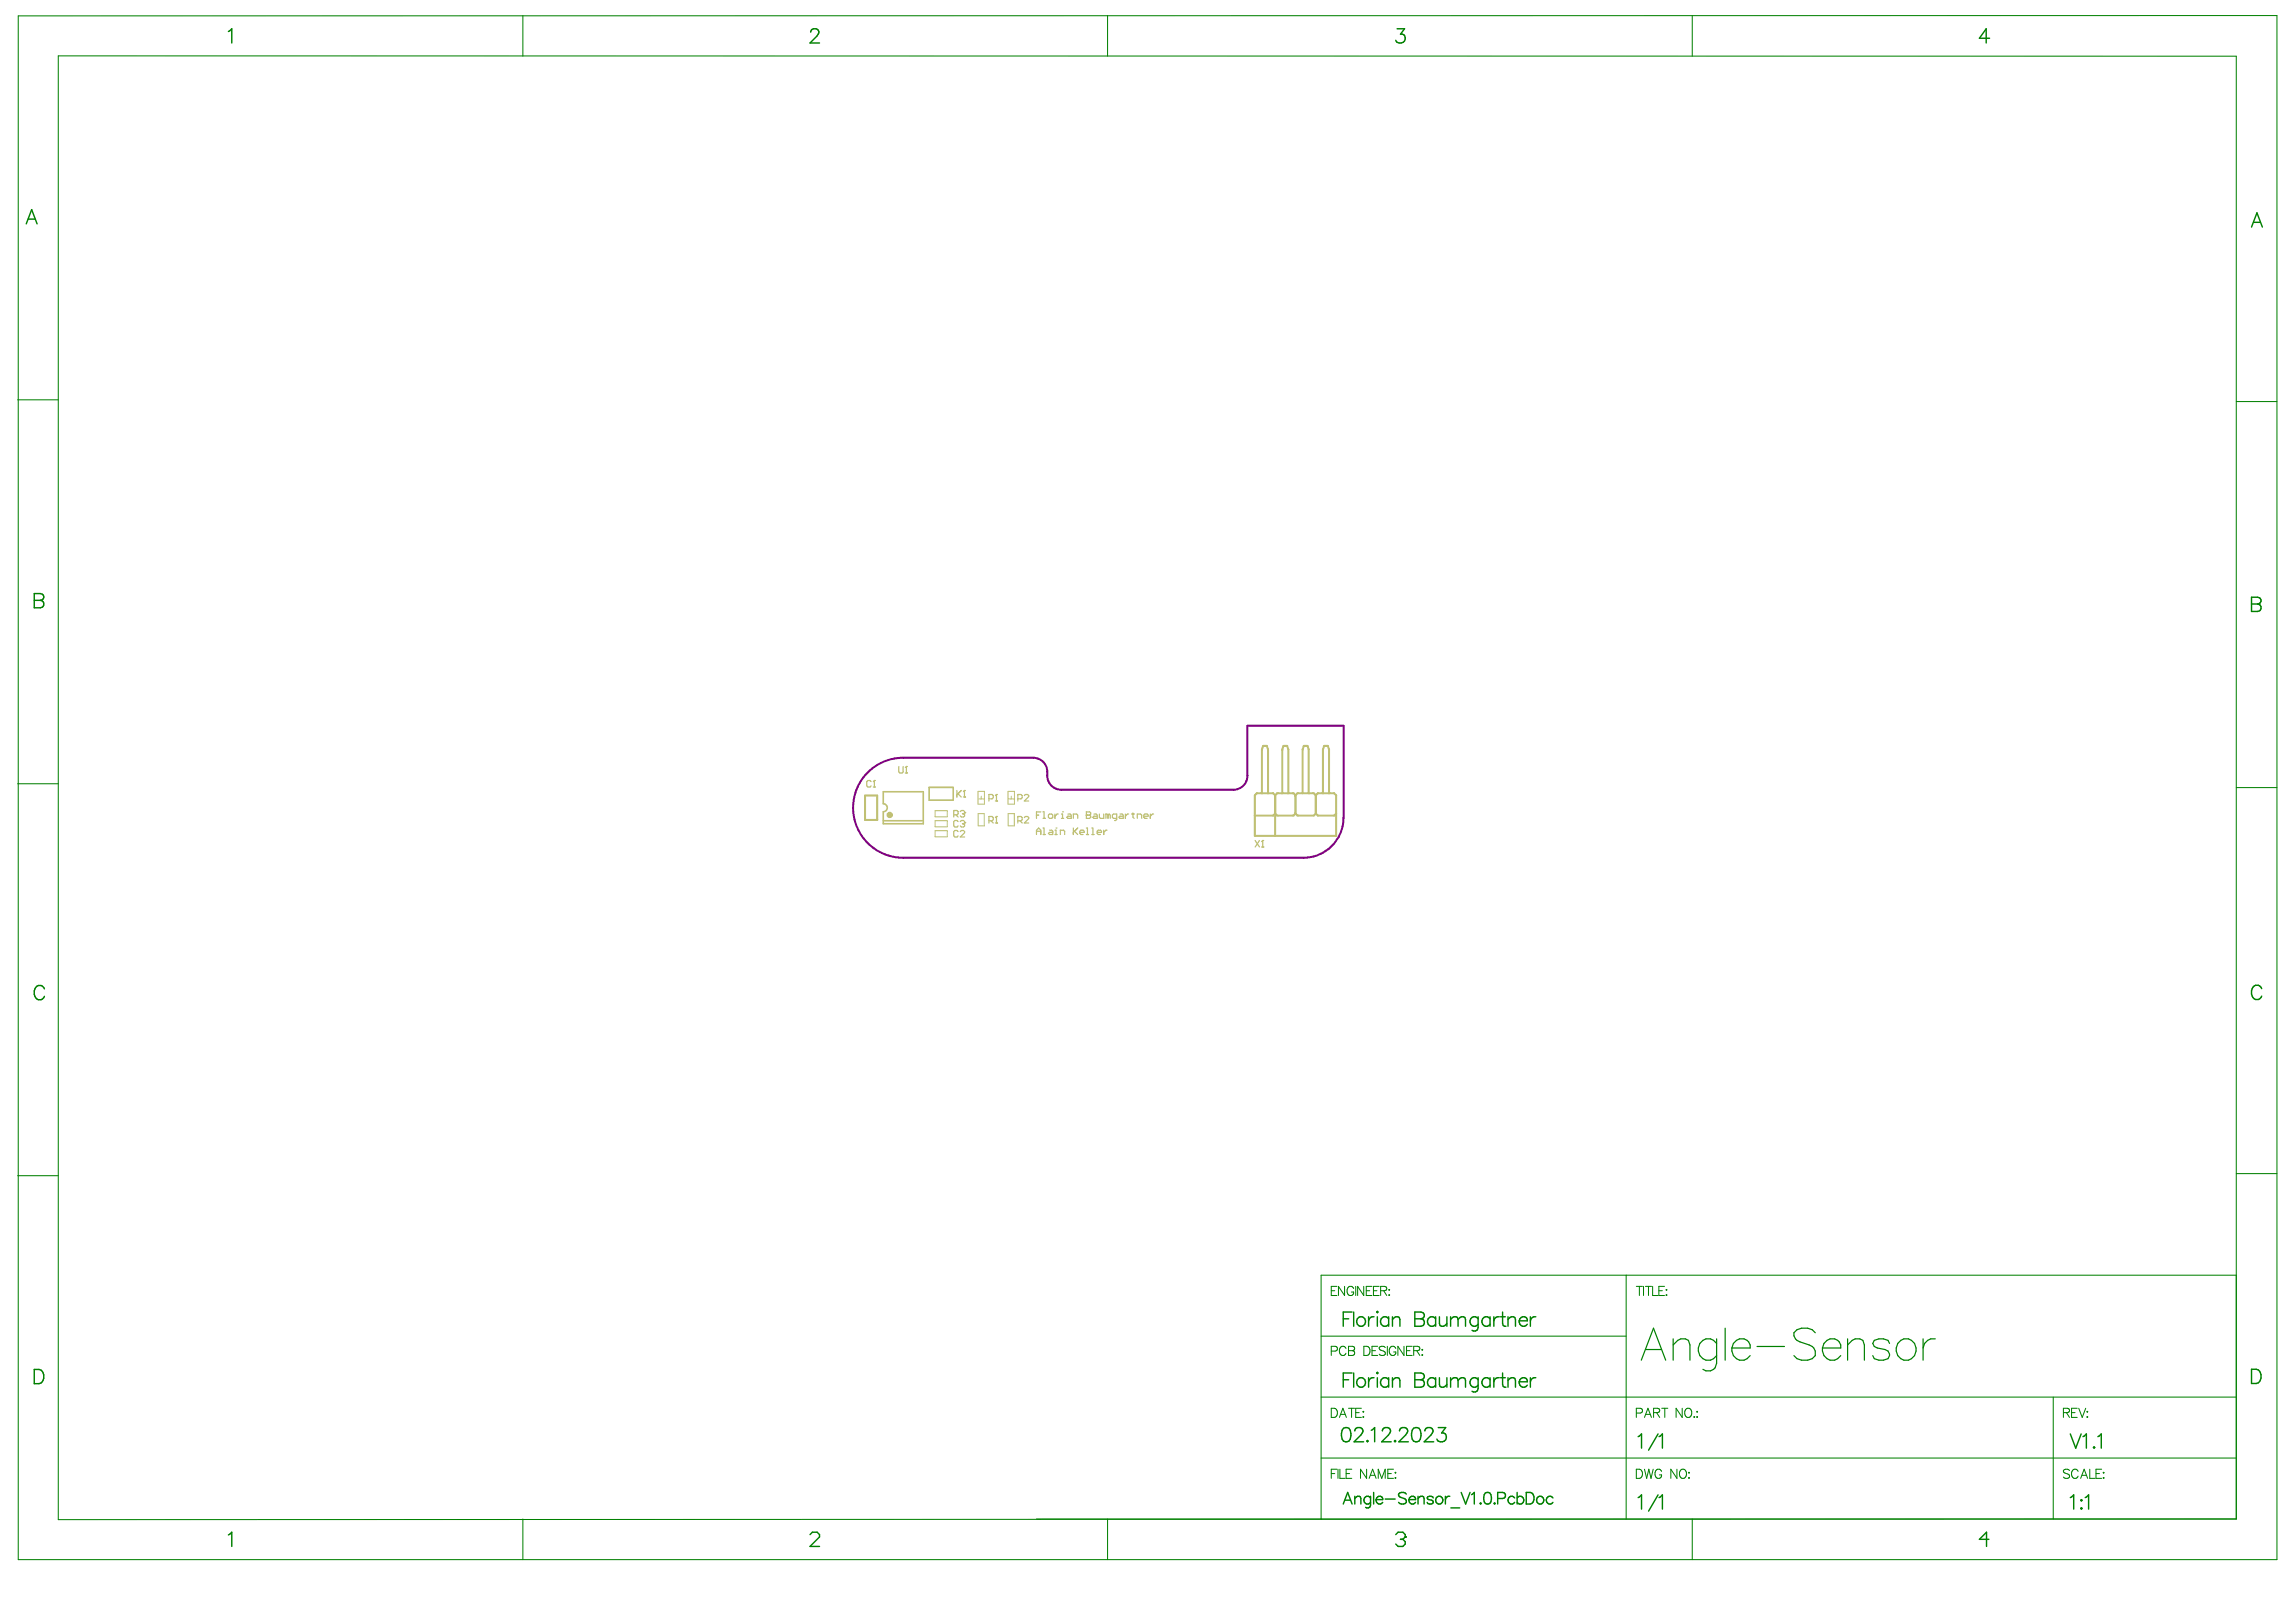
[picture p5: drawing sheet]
<svg xmlns="http://www.w3.org/2000/svg" width="297mm" height="210mm" viewBox="0 0 297 210" stroke-linecap="round" stroke-linejoin="round" font-family="sans-serif">
<path d="M112 100.3a6.5 6.5 0 0 1 4.8-2.2h16.9a1.9 1.9 0 0 1 1.8 2.3 1.81 1.81 0 0 0 1.8 1.8h22.3a1.81 1.81 0 0 0 1.8-1.8v-6.5h12.4v11.9a5.2 5.2 0 0 1-5.2 5.2h-51.8a6.5 6.5 0 0 1-5.8-3.8 6.5 6.5 0 0 1 1-6.9z" fill="none" stroke="#800080" stroke-width=".26"/>
<g fill="none" stroke="#008000" stroke-width=".13">
<path d="M2.4 2.1l292.2-.1v199.8h-292.2zM7.5 7.2l281.8 .1v189.3l-281.8 .1zM67.6 2v5.3M143.3 2v5.3M218.9 2v5.3M2.3 51.7h5.2M289.3 52h5.3M2.3 101.4h5.2M289.3 101.9h5.3M2.3 152.1h5.2M289.3 151.9h5.3M170.9 172.9h39.5"/>
<path d="M172.2 174.8h.5a.31 .31 0 0 0 .3-.3 .31 .31 0 0 0-.3-.3h-.5v1.2M172.2 167h.5M173 166.5h-.8v1.2h.8M173.9 166.5v1.2l-.7-1.2v1.2M174.1 174.5a.44 .44 0 0 0-.5-.3 .44 .44 0 0 0-.3 .5v.3a.44 .44 0 0 0 .3 .4 .44 .44 0 0 0 .5-.3M174.5 174.2h.5l.2 .1v.4l-.2 .1a.31 .31 0 0 1 .3 .3 .31 .31 0 0 1-.3 .3h-.5zM174.5 174.8h.5M175.1 166.8a.44 .44 0 0 0-.5-.3 .44 .44 0 0 0-.3 .4v.3a.42 .42 0 0 0 .4 .5 .42 .42 0 0 0 .4-.5h-.3M175.4 166.5v1.2M176.4 166.5v1.2l-.8-1.2v1.2M176.4 174.2h.4a.63 .63 0 0 1 .5 .6 .63 .63 0 0 1-.5 .6h-.4zM176.8 167h.4"/>
<path d="M177.5 166.5h-.7v1.2h.7M177.5 174.8h.5M177.7 167h.4M178.2 174.2h-.7v1.2h.7M178.4 166.5h-.7v1.2h.7M178.6 167h.7l.1-.2-.1-.2-.2-.1h-.5v1.2M179 167l.4 .7M179.2 174.4a.45 .45 0 0 0-.4-.2 .45 .45 0 0 0-.4 .3l.1 .2 .6 .2 .1 .3a.52 .52 0 0 1-.8 0M179.5 174.2v1.2M179.7 166.9h.1zM179.7 167.6h.1zM180.6 174.5a.44 .44 0 0 0-.5-.3 .44 .44 0 0 0-.4 .5v.3a.42 .42 0 0 0 .5 .4 .42 .42 0 0 0 .4-.4h-.3"/>
<path d="M181.6 174.2v1.2l-.8-1.2v1.2M182 174.8h.4M182.7 174.2h-.7v1.2h.7M182.9 174.8l.7-.1 .1-.1-.1-.3-.2-.1h-.5v1.2M183.3 174.8l.4 .6M183.9 174.7h.2zM183.9 175.4h.2zM210.4 165v31.6M211.7 166.5h.8M212.1 166.5v1.2M212.6 166.5v1.2M212.9 166.5h.8"/>
<path d="M213.3 166.5v1.2M213.8 166.5v1.2h.7M214.6 167h.5M215.3 166.5h-.7v1.2h.7M215.5 166.9h.2zM215.5 167.6h.2zM289.3 165h-118.4v31.6M67.6 196.6v5.2M134.1 196.6h155.2M143.3 196.6v5.2M170.9 188.7h118.4M170.9 180.8h118.4"/>
<path d="M172.2 182.2h.4a.63 .63 0 0 1 .4 .6 .63 .63 0 0 1-.4 .6h-.4zM172.2 190.7h.5M173 190.1h-.8v1.2M173.1 190.1v1.2M173.3 183.4l.4-1.2 .5 1.2M173.3 190.1v1.2h.7M173.5 183h.5M174.2 190.7h.4M174.5 182.2h.8M174.9 182.2v1.2M174.9 190.1h-.7v1.2h.7M175.4 182.8h.4"/>
<path d="M176.1 182.2h-.7v1.2h.7M176.3 182.7h.1zM176.3 183.4h.1zM176.8 190.1v1.2l-.8-1.2v1.2M177.1 191.3l.5-1.2 .4 1.2M177.3 190.9h.6M178.3 191.3v-1.2l.5 1.2 .4-1.2v1.2M179.5 190.7h.5M180.3 190.1h-.8v1.2h.8M180.5 190.6h.1zM180.5 191.3h.1zM211.7 182.9h.5a.31 .31 0 0 0 .3-.3 .31 .31 0 0 0-.3-.4h-.5v1.2"/>
<path d="M211.7 190.1h.4a.63 .63 0 0 1 .4 .6 .63 .63 0 0 1-.4 .6h-.4zM212.7 190.1l.3 1.2 .3-1.2 .3 1.2 .3-1.2M212.7 183.4l.5-1.2 .5 1.2M212.9 183h.6M213.9 182.8h.7l.1-.2v-.2l-.3-.2h-.5v1.2M214.3 182.8l.4 .6M215 190.4a.44 .44 0 0 0-.5-.3 .44 .44 0 0 0-.4 .5v.3a.42 .42 0 0 0 .4 .4 .42 .42 0 0 0 .5-.4h-.3M215 182.2h.8M215.4 182.2v1.2M216.9 190.1v1.2l-.7-1.2v1.2M217.4 190.3a.44 .44 0 0 1 .5-.2 .44 .44 0 0 1 .3 .5v.3a.45 .45 0 0 1-.5 .4 .45 .45 0 0 1-.4-.4zM217.6 182.2v1.2l-.8-1.2v1.2"/>
<path d="M218.1 182.4a.44 .44 0 0 1 .5-.1 .44 .44 0 0 1 .3 .4v.3a.45 .45 0 0 1-.5 .4 .45 .45 0 0 1-.4-.4zM218.5 190.6h.1zM218.5 191.3h.1zM218.9 196.6v5.2M219.1 183.4h.1zM219.5 182.7h.1zM219.5 183.4h.1zM265.6 180.8v15.8M266.9 182.8h.7l.1-.2v-.2l-.2-.2h-.6v1.2M267.3 182.8l.4 .6M267.7 190.3a.45 .45 0 0 0-.4-.2 .45 .45 0 0 0-.4 .3l.2 .2 .5 .2 .1 .3a.52 .52 0 0 1-.8 0M268 182.8h.5"/>
<path d="M268.7 182.2h-.7v1.2h.7M268.8 190.4a.44 .44 0 0 0-.4-.3 .44 .44 0 0 0-.4 .5v.3a.44 .44 0 0 0 .4 .4 .44 .44 0 0 0 .4-.3M268.9 182.2l.5 1.2 .4-1.2M269.2 191.3l.4-1.2 .5 1.2M269.3 190.9h.6M270 182.7h.1zM270 183.4h.1zM270.4 190.1v1.2h.6M271.2 190.7h.4M271.9 190.1h-.7v1.2h.7M272.1 190.6h.1zM272.1 191.3h.1z"/>
</g>
<g fill="none" stroke="#008000" stroke-width=".18">
<path d="M29.5 4.1l.5-.4v1.9M104.9 4.2l.2-.4 .5-.1a.45 .45 0 0 1 .2 .7l-1 1.2h1.2M180.7 3.7h1l-.5 .7a.59 .59 0 0 1 .6 .7 .59 .59 0 0 1-.8 .5l-.3-.1-.1-.3M257.4 5h-1.3l.9-1.3v1.9M3.4 29l.7-1.9 .7 1.9M3.7 28.4h.8M291.3 29.4l.7-1.9 .7 1.9M291.5 28.8h.9M4.4 76.8h.8l.3 .1a.42 .42 0 0 1 0 .7l-.3 .1a.48 .48 0 0 1 .5 .5 .48 .48 0 0 1-.5 .5h-.8zM4.4 77.7h.8M291.3 77.3h.8l.2 .1a.42 .42 0 0 1 0 .7l-.2 .1a.48 .48 0 0 1 .4 .4 .48 .48 0 0 1-.4 .5h-.8zM291.3 78.2h.8"/>
<path d="M5.7 128a.68 .68 0 0 0-.7-.5 .68 .68 0 0 0-.6 .7 .81 .81 0 0 0 .2 .9 .81 .81 0 0 0 .9 .2l.2-.4M292.6 127.9a.68 .68 0 0 0-.8-.4 .68 .68 0 0 0-.5 .7 .81 .81 0 0 0 .2 .9 .81 .81 0 0 0 .8 .2l.3-.4M4.4 177.2h.6a.98 .98 0 0 1 .7 .9 .98 .98 0 0 1-.7 1h-.6zM173.8 178.6h.7M173.8 170.7h.7M174.9 169.8h-1.1v1.8M174.9 177.7h-1.1v1.8M175.1 169.8v1.8M175.1 177.7v1.8M177.1 170.4v1.2M177.1 178.3v1.2M177.8 178.3a.59 .59 0 0 0-.7 .5"/>
<path d="M177.8 170.4a.59 .59 0 0 0-.7 .5M178.2 177.6l.1 .1-.1 .1-.1-.1zM178.2 170.4v1.2M178.2 178.3v1.2M178.2 169.7l.1 .1-.1 .1-.1-.1zM179.7 178.6a.59 .59 0 0 0-.9-.1 .59 .59 0 0 0 0 .8 .59 .59 0 0 0 .9 0M179.7 170.4v1.2M179.7 178.3v1.2M179.7 170.7a.59 .59 0 0 0-.9-.1 .59 .59 0 0 0 0 .9 .59 .59 0 0 0 .9-.1M180.1 178.6l.5-.3 .4 .1 .1 .2v.9M180.1 170.4v1.2M180.1 178.3v1.2"/>
<path d="M180.1 170.8l.5-.4 .4 .1 .1 .3v.8M183 177.7h.8l.3 .1a.43 .43 0 0 1 0 .7l-.3 .1a.48 .48 0 0 1 .5 .4 .48 .48 0 0 1-.5 .5h-.8zM183 178.6h.8M183 169.8h.8l.3 .1a.43 .43 0 0 1 0 .7l-.3 .1a.48 .48 0 0 1 .5 .4 .48 .48 0 0 1-.5 .5h-.8zM183 170.7h.8M185.7 178.6a.59 .59 0 0 0-.8-.1 .59 .59 0 0 0 0 .8 .59 .59 0 0 0 .8 0M185.7 170.4v1.2M185.7 178.3v1.2M185.7 170.7a.59 .59 0 0 0-.8-.1 .59 .59 0 0 0 0 .9 .59 .59 0 0 0 .8-.1M186.2 178.3v.9l.1 .2 .4 .1 .5-.3M186.2 170.4v.9l.1 .2 .4 .1 .5-.3M187.2 170.4v1.2"/>
<path d="M187.2 178.3v1.2M187.7 178.6l.4-.3 .4 .1 .1 .2M187.7 170.4v1.2M187.7 178.3v1.2M187.7 170.8l.4-.4 .4 .1 .1 .3M188.6 178.6l.5-.3 .4 .1 .1 .2v.9M188.6 170.8v.8M188.6 178.6v.9M188.6 170.8l.5-.4 .4 .1 .1 .3v.8M191.2 170.7a.59 .59 0 0 0-.8-.1 .59 .59 0 0 0 0 .9 .59 .59 0 0 0 .8-.1M191.2 178.6a.59 .59 0 0 0-.8-.1 .59 .59 0 0 0 0 .8 .59 .59 0 0 0 .8 0M191.2 170.4v1.4a.48 .48 0 0 1-.3 .4 .48 .48 0 0 1-.5 0"/>
<path d="M191.2 178.3v1.4a.48 .48 0 0 1-.3 .4 .48 .48 0 0 1-.5-.1M192.8 178.6a.59 .59 0 0 0-.9-.1 .59 .59 0 0 0 0 .8 .59 .59 0 0 0 .9 0M192.8 170.4v1.2M192.8 178.3v1.2M192.8 170.7a.59 .59 0 0 0-.9-.1 .59 .59 0 0 0 0 .9 .59 .59 0 0 0 .9-.1M193.3 170.4v1.2M193.3 178.3v1.2M194 178.3a.59 .59 0 0 0-.7 .5M194 170.4a.59 .59 0 0 0-.7 .5M194.1 178.3h.6M194.1 170.4h.6M194.4 177.7v1.5l.1 .2 .3 .1"/>
<path d="M194.4 169.8v1.5l.1 .2 .3 .1M195.1 170.4v1.2M195.1 178.3v1.2M195.1 178.6l.4-.3 .5 .1 .1 .2v.9M195.1 170.8l.4-.4 .5 .1 .1 .3v.8M196.5 178.8a.58 .58 0 0 0 .4 .7 .58 .58 0 0 0 .7-.2M196.5 170.9a.58 .58 0 0 0 .4 .7 .58 .58 0 0 0 .7-.2M196.6 178.6a.51 .51 0 0 1 .6-.3 .51 .51 0 0 1 .4 .5h-1.1zM196.6 170.7a.51 .51 0 0 1 .6-.3 .51 .51 0 0 1 .4 .5h-1.1zM198 170.4v1.2M198 178.3v1.2M198.7 178.3a.59 .59 0 0 0-.7 .5"/>
<path d="M198.7 170.4a.59 .59 0 0 0-.7 .5M291.3 177.2h.6a.98 .98 0 0 1 .6 .9 .98 .98 0 0 1-.6 .9h-.6zM29.5 198.6l.5-.3v1.8M104.8 198.6l.3-.3h.6l.3 .3v.3l-1.2 1.2h1.2M173.8 194.6l.6-1.5 .5 1.5M173.8 184.8a.6 .6 0 0 1 .9 .3 1.52 1.52 0 0 1-.2 1.4 .6 .6 0 0 1-.9-.3 1.52 1.52 0 0 1 .2-1.4zM174 194.1h.7M175.3 185.2l.1-.4 .6-.1a.45 .45 0 0 1 .2 .7l-1 1.2h1.2M175.3 193.6v1M175.3 193.9l.3-.3 .4 .1 .1 .9M176.8 186.5l.1-.1 .1 .1-.1 .1zM177.3 193.8a.48 .48 0 0 0-.7 0 .48 .48 0 0 0 0 .7 .48 .48 0 0 0 .7-.1"/>
<path d="M177.3 193.6v1.2a.39 .39 0 0 1-.2 .3 .39 .39 0 0 1-.4 0M177.4 185.1l.4-.4v1.9M177.7 193.1v1.5M178 194.1a.47 .47 0 0 0 .3 .5 .47 .47 0 0 0 .6-.2M178.1 193.8a.41 .41 0 0 1 .5-.2 .41 .41 0 0 1 .3 .5h-.9zM178.8 185.2l.2-.4 .5-.1a.45 .45 0 0 1 .3 .7l-1 1.2h1.2M179.2 194h1.3M180.4 186.5l.1-.1 .1 .1-.1 .1zM180.6 198.6l.3-.3h.6l.3 .3v.3M181.1 185.2l.1-.4 .6-.1a.45 .45 0 0 1 .2 .7l-1 1.2h1.2M181.2 199.2h.3M181.5 199.2l.3 .3v.3l-.3 .3h-.6l-.3-.3"/>
<path d="M181.8 198.9h.1M181.8 198.9l-.3 .3M181.9 193.3a.57 .57 0 0 0-.5-.2 .57 .57 0 0 0-.5 .4l.2 .2 .6 .2a.37 .37 0 0 1 .2 .3 .37 .37 0 0 1-.1 .4 .69 .69 0 0 1-.9-.2M182.3 194.1a.47 .47 0 0 0 .3 .5 .47 .47 0 0 0 .5-.2M182.3 193.8a.41 .41 0 0 1 .5-.2 .41 .41 0 0 1 .3 .5h-.8zM182.9 184.8a.6 .6 0 0 1 .9 .3 1.52 1.52 0 0 1-.2 1.4 .6 .6 0 0 1-.9-.3 1.52 1.52 0 0 1 .2-1.4zM183.5 193.9l.3-.3 .4 .1v.9M183.5 193.6v1M184.3 185.2l.2-.4 .5-.1a.45 .45 0 0 1 .3 .7l-1 1.2h1.2M185.4 193.8a.45 .45 0 0 0-.8 0 .82 .82 0 0 0 .7 .4l.1 .2a.45 .45 0 0 1-.8 0M186.1 184.7h.9l-.5 .7a.59 .59 0 0 1 .6 .7 .59 .59 0 0 1-.8 .5l-.2-.1-.2-.3M187 193.6v1"/>
<path d="M187.6 193.6a.48 .48 0 0 0-.6 .5M187.7 195.1h1.1M189 193.1l.6 1.5 .6-1.5M190.4 193.4l.3-.3v1.5M191.5 194.6v-.1l.1 .1h-.1zM192.2 193.2a.49 .49 0 0 1 .7 .2 1.24 1.24 0 0 1-.2 1.2 .49 .49 0 0 1-.7-.2 1.24 1.24 0 0 1 .2-1.2zM193.3 194.6l.1-.1v.1zM193.8 193.9h.6a.39 .39 0 0 0 .4-.4 .39 .39 0 0 0-.4-.4h-.6v1.5M196 193.8a.48 .48 0 0 0-.8 0 .48 .48 0 0 0 0 .7 .48 .48 0 0 0 .8-.1M196.3 193.8a.48 .48 0 0 1 .7 0 .48 .48 0 0 1 0 .7 .48 .48 0 0 1-.7-.1M196.3 193.1v1.5M197.5 193.1h.5a.8 .8 0 0 1 .5 .8 .8 .8 0 0 1-.5 .7h-.5z"/>
<path d="M200.9 193.8a.48 .48 0 0 0-.7 0 .48 .48 0 0 0 0 .7 .48 .48 0 0 0 .7-.1M211.9 193.8l.5-.3v1.8M211.9 185.9l.5-.3v1.8M214.5 193.5l-1.2 2.1M214.5 185.6l-1.2 2.1M214.6 193.8l.5-.3v1.8M214.6 185.9l.5-.3v1.8M257.3 199.2h-1.2l.9-.9v1.8M267.8 193.8l.5-.3v1.8M267.8 185.6l.7 1.8 .7-1.8M269.2 194.2l.1-.1 .1 .1h-.1zM269.2 195.2l.1-.1 .1 .1-.1 .1z"/>
<path d="M269.5 185.9l.4-.3v1.8M269.8 193.8l.4-.3v1.8M270.8 187.3l.1-.1 .1 .1-.1 .1zM271.4 185.9l.4-.3v1.8"/>
<circle cx="176.1" cy="178.9" r=".61"/>
<circle cx="176.1" cy="171" r=".6"/>
<circle cx="186.2" cy="194.1" r=".5"/>
<circle cx="199.2" cy="194.1" r=".5"/>
</g>
<g fill="none" stroke="#008000" stroke-width=".16">
<path d="M212.3 176l1.6-4.1 1.6 4.1M212.9 174.6h2M216.5 173.3v2.7M216.5 174.1l.6-.6 .3-.2h.6l.4 .2 .2 .6v1.9M222.1 173.9a1.34 1.34 0 0 0-1.9-.4 1.34 1.34 0 0 0-.3 1.9 1.25 1.25 0 0 0 2.2 0M222.1 173.3v3.1a1.09 1.09 0 0 1-.7 1 1.09 1.09 0 0 1-1.1-.2M223.2 171.9v4.1M224.1 174.4a1.3 1.3 0 0 0 .7 1.5 1.3 1.3 0 0 0 1.6-.5M224.6 173.5a1.09 1.09 0 0 1 1.3-.1 1.09 1.09 0 0 1 .5 1h-2.3l.2-.5zM227.3 174.2h3.6M234.8 172.5a1.82 1.82 0 0 0-2.7 0 1.06 1.06 0 0 0 .8 1.2l1.2 .4a1.12 1.12 0 0 1 .7 1.3 1.82 1.82 0 0 1-2.7 0M235.8 174.4a1.3 1.3 0 0 0 .7 1.5 1.3 1.3 0 0 0 1.6-.5"/>
<path d="M236.4 173.5a1.09 1.09 0 0 1 1.2-.1 1.09 1.09 0 0 1 .5 1h-2.3l.2-.5zM239 174.1l.6-.6 .4-.2h.6l.4 .2 .2 .6v1.9M239 173.3v2.7M244.5 173.9l-.2-.4-.6-.2h-.6l-.6 .2-.2 .4 .2 .3 1.8 .6 .2 .6-.2 .4-.6 .2h-.6l-.6-.2-.2-.4M245.5 173.9a1.34 1.34 0 0 1 1.9-.4 1.34 1.34 0 0 1 .3 1.9 1.34 1.34 0 0 1-1.9 .3 1.34 1.34 0 0 1-.3-1.8zM248.8 173.3v2.7M250.4 173.3a1.33 1.33 0 0 0-1.6 1.1"/>
</g>
<g fill="none" stroke="#c0c073" stroke-width=".26">
<path d="M111.9 103h1.6v3.1h-1.6zM163.3 102.7v-5.7l.1-.5h.5l.1 .5v5.7M165 102.9v2.4M165 105.5v2.7M165 105.3l-.3 .2h-2.4M165 105.3l.2 .2h2.1l.3-.2M165 102.9l-.3-.2h-2.1l-.3 .2v5.3h10.6v-5.3l-.3-.2h-2.1l-.3 .2M165 102.9l.2-.2h2.1l.3 .2M165.9 102.7v-5.7l.1-.5h.5l.2 .5v5.7M167.6 105.3l.3 .2h2.1l.2-.2M167.6 102.9l.3-.2h2.1l.2 .2M167.6 102.9v2.4"/>
<path d="M168.5 102.7v-5.7l.2-.5h.5l.1 .5v5.7M170.2 105.3l.3 .2h2.1l.3-.2M170.2 102.9v2.4M171.2 102.7v-5.7l.1-.5h.5l.1 .5v5.7"/>
</g>
<path d="M121 107.5h1.6v.8h-1.6zM121 104.9h1.6v.8h-1.6zM121 106.2h1.6v.8h-1.6zM126.5 103.4h.9M126.5 102.4h.9v1.7h-.9zM126.5 105.3h.8v1.6h-.8zM126.9 103v.4M130.4 103.4h.8M130.4 102.4h.8v1.7h-.8zM130.4 105.3h.8v1.6h-.8zM130.8 103v.4" fill="none" stroke="#c0c073" stroke-width=".13"/>
<path d="M114.3 102.5h5.1v4.1h-5.1v-1.6a.52 .52 0 0 0 .5-.5 .52 .52 0 0 0-.5-.5zM114.3 106.2h5.1M120.2 101.9h3.1v1.6h-3.1z" fill="none" stroke="#c0c073" stroke-width=".21"/>
<g fill="none" stroke="#c0c073" stroke-width=".16">
<path d="M116.3 99.2v.7l.1 .1h.3l.1-.1v-.7M117.3 99.2h.1M117.3 99.2v.8M117.3 99.2l-.2 .1M112.7 101.1l-.1-.1h-.3l-.2 .1v.6l.2 .1h.3l.1-.1M113 101.8h.3M113.1 101h.1M113.1 101v.8M113.1 101l-.1 .1M117.1 100h.3M123.4 105.4h.4l.2-.1v-.3l-.2-.1h-.4v.8M123.7 105.4l.3 .3"/>
<path d="M123.8 102.3v.8M123.9 102.7l.5 .4M124 106.3l-.2-.1h-.3l-.1 .1v.6l.1 .1h.3l.2-.1M124 107.6l-.2-.1h-.3l-.1 .1v.6l.1 .1h.3l.2-.1M124.2 106.3l.2-.1h.3l.1 .3M124.2 105l.2-.1h.3l.1 .3M124.2 107.6l.2-.1h.3l.1 .1v.2l-.6 .5h.6M124.4 102.3l-.6 .6M124.5 105.3h.2M124.5 106.6h.2M124.6 103.1h.3M124.7 105.3l.1 .1-.1 .3h-.3l-.2-.1"/>
<path d="M124.7 106.6l.1 .1-.1 .3h-.3l-.2-.1M124.8 102.3h.1M124.8 102.3v.8M124.8 102.3l-.2 .1M124.8 105.2h.1M124.8 106.5h.1M124.8 105.2l-.1 .1M124.8 106.5l-.1 .1M127.9 103.4h.5l.1-.2v-.2l-.1-.2h-.5v.9M127.9 106.2h.5l.1-.1v-.3l-.1-.1h-.5v.8M128.2 106.2l.3 .3M128.8 106.5h.3"/>
<path d="M128.8 103.7h.3M128.9 105.7h.1M128.9 102.8h.1M128.9 105.7l-.1 .1M128.9 102.8v.9M128.9 105.7v.8M128.9 102.8l-.1 .2M131.7 106.2h.4l.1-.1v-.3l-.1-.1h-.4v.8M131.7 103.4h.4l.1-.2v-.2l-.1-.2h-.4v.9M132 106.2l.2 .3M132.5 105.8l.2-.1h.2l.2 .1v.1l-.6 .6h.6M132.5 103l.2-.2h.2l.2 .2v.1l-.6 .6h.6"/>
<path d="M134.1 108v-.6l.3-.2 .3 .2v.6M134.1 107.6h.6M134.1 105.5h.3M134.7 105.1h-.6v.8M134.9 108h.3M134.9 105.1h.2v.8M134.9 107.2h.2v.8M134.9 105.9h.3M135.6 105.5l.2-.2h.3l.1 .2v.3l-.1 .1h-.3l-.2-.1zM135.8 107.4h.3l.1 .2v.4h-.4l-.2-.1 .2-.2h.4M136.5 108h.3M136.5 107.4h.1v.6"/>
<path d="M136.5 105.3v.6M136.6 107.2h.1M136.9 105.3h-.1l-.3 .3M137.2 108v-.6h.4l.1 .2v.4M137.3 105.9h.3M137.3 105.3h.2v.6M137.5 105.1h.1M138.2 105.3h.2l.2 .2v.4h-.4l-.2-.1 .2-.2h.4M138.9 105.9v-.6h.4l.1 .2v.4M138.9 107.2v.8M139 107.6l.4 .4M139.4 107.2l-.5 .5"/>
<path d="M139.7 107.7h.6l-.2-.3h-.3l-.1 .2v.3l.1 .1h.3M140.5 105.5h.1M140.5 108h.3M140.5 107.2h.2v.8M140.5 105.1h.5l.1 .1-.1 .3 .1 .3-.1 .1h-.5zM140.5 105.5h.5M141.2 108h.3M141.2 107.2h.2v.8M141.5 105.3h.3l.1 .2v.4h-.4l-.1-.1 .1-.2h.4M141.9 107.7h.6l-.1-.3h-.3l-.2 .2v.3l.2 .1h.3M142.2 105.3v.5l.2 .1h.4v-.6M142.8 107.4v.6"/>
<path d="M143.2 107.4h-.1l-.3 .3M143.4 105.5l-.3-.2v.6M143.4 105.5v.4M143.4 105.5l.1-.2 .1 .2v.4M144.5 105.9h-.4l-.2-.1v-.3l.2-.2h.4v.7l-.3 .2M144.9 105.3h.3l.1 .2v.4h-.4l-.1-.1 .1-.2h.4M145.6 105.3v.6M146 105.3h-.1l-.3 .3M146.4 105.3h.3M146.6 105.2v.6l.1 .1M147.1 105.9v-.6h.5l.1 .2v.4M148 105.6h.5l-.1-.3h-.3l-.1 .2v.3l.1 .1h.3"/>
<path d="M148.8 105.3v.6M149.2 105.3h-.1l-.3 .3M162.4 108.8l.5 .8M162.9 108.8l-.5 .8M163.2 109.6h.3M163.4 108.8h.1M163.4 108.8v.8M163.4 108.8l-.2 .1"/>
</g>
<circle cx="115.1" cy="105.5" r=".2" fill="none" stroke="#c0c073" stroke-width=".42"/>
</svg>
